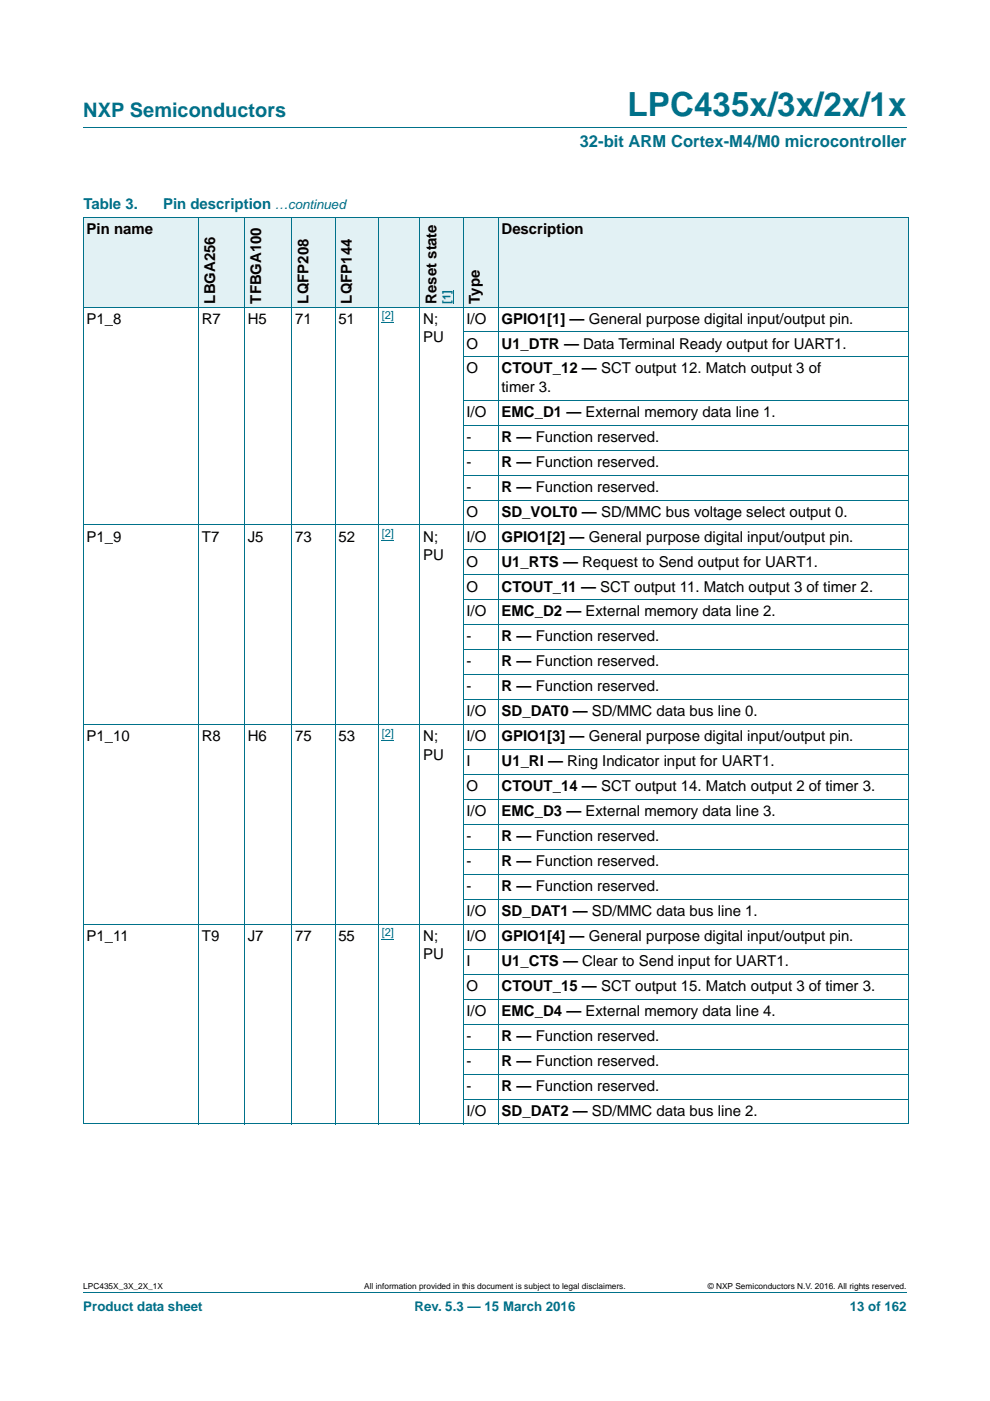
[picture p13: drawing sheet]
<svg xmlns="http://www.w3.org/2000/svg" width="210mm" height="297mm" viewBox="0 0 210 297" stroke-linecap="round" stroke-linejoin="round" font-family="sans-serif">
<defs><g id="words">
<text font-size="7" fill="#00718a" x="133.1" y="24.6">LPC435x/3x/2x/1x</text>
<text font-size="4.2" fill="#00718a" x="17.7" y="24.9">NXP Semiconductors</text>
<text font-size="3.5" fill="#00718a" x="123" y="31.1">32-bit ARM Cortex-M4/M0 microcontroller</text>
<g font-size="3.2" fill="#00718a">
<text x="17.7" y="44.3">Table 3.</text>
<text x="34.6" y="44.3">Pin description</text>
</g>
<g font-size="3.2">
<text x="18.4" y="49.6">Pin name</text>
<text x="106.4" y="49.6">Description</text>
<text x="45.6" y="64.4" transform="rotate(-90 45.6 64.4)">LBGA256</text>
<text x="55.4" y="64.4" transform="rotate(-90 55.4 64.4)">TFBGA100</text>
<text x="65.4" y="64.4" transform="rotate(-90 65.4 64.4)">LQFP208</text>
<text x="74.6" y="64.4" transform="rotate(-90 74.6 64.4)">LQFP144</text>
<text x="92.6" y="64.4" transform="rotate(-90 92.6 64.4)">Reset state</text>
<text x="101.8" y="64.4" transform="rotate(-90 101.8 64.4)">Type</text>
<text x="18.4" y="68.6">P1_8</text>
<text x="42.8" y="68.6">R7</text>
<text x="52.5" y="68.6">H5</text>
<text x="62.6" y="68.6">71</text>
<text x="71.8" y="68.6">51</text>
<text x="89.8" y="68.6">N;</text>
<text x="99" y="68.6">I/O</text>
<text x="106.4" y="68.6">GPIO1[1] — General purpose digital input/output pin.</text>
<text x="89.8" y="72.5">PU</text>
<text x="99" y="73.9">O</text>
<text x="106.4" y="73.9">U1_DTR — Data Terminal Ready output for UART1.</text>
<text x="99" y="79.2">O</text>
<text x="106.4" y="79.2">CTOUT_12 — SCT output 12. Match output 3 of</text>
<text x="106.4" y="83.1">timer 3.</text>
<text x="99" y="88.4">I/O</text>
<text x="106.4" y="88.4">EMC_D1 — External memory data line 1.</text>
<text x="99" y="93.7">-</text>
<text x="106.4" y="93.7">R — Function reserved.</text>
<text x="99" y="99">-</text>
<text x="106.4" y="99">R — Function reserved.</text>
<text x="99" y="104.3">-</text>
<text x="106.4" y="104.3">R — Function reserved.</text>
<text x="99" y="109.5">O</text>
<text x="106.4" y="109.5">SD_VOLT0 — SD/MMC bus voltage select output 0.</text>
<text x="18.4" y="114.8">P1_9</text>
<text x="42.8" y="114.8">T7</text>
<text x="52.6" y="114.8">J5</text>
<text x="62.6" y="114.8">73</text>
<text x="71.8" y="114.8">52</text>
<text x="89.8" y="114.8">N;</text>
<text x="89.8" y="118.7">PU</text>
<text x="99" y="114.8">I/O</text>
<text x="106.4" y="114.8">GPIO1[2] — General purpose digital input/output pin.</text>
<text x="99" y="120.1">O</text>
<text x="99" y="125.4">O</text>
<text x="106.4" y="120.1">U1_RTS — Request to Send output for UART1.</text>
<text x="106.4" y="125.4">CTOUT_11 — SCT output 11. Match output 3 of timer 2.</text>
<text x="99" y="130.7">I/O</text>
<text x="106.4" y="130.7">EMC_D2 — External memory data line 2.</text>
<text x="99" y="136">-</text>
<text x="106.4" y="136">R — Function reserved.</text>
<text x="99" y="141.3">-</text>
<text x="106.4" y="141.3">R — Function reserved.</text>
<text x="99" y="146.6">-</text>
<text x="106.4" y="146.6">R — Function reserved.</text>
<text x="99" y="151.9">I/O</text>
<text x="106.4" y="151.9">SD_DAT0 — SD/MMC data bus line 0.</text>
<text x="18.4" y="157.2">P1_10</text>
<text x="42.8" y="157.2">R8</text>
<text x="52.6" y="157.2">H6</text>
<text x="62.6" y="157.2">75</text>
<text x="71.8" y="157.2">53</text>
<text x="89.8" y="157.2">N;</text>
<text x="89.8" y="161">PU</text>
<text x="99" y="157.2">I/O</text>
<text x="106.4" y="157.2">GPIO1[3] — General purpose digital input/output pin.</text>
<text x="99" y="162.5">I</text>
<text x="99" y="167.7">O</text>
<text x="106.4" y="162.5">U1_RI — Ring Indicator input for UART1.</text>
<text x="106.4" y="167.7">CTOUT_14 — SCT output 14. Match output 2 of timer 3.</text>
<text x="99" y="173">I/O</text>
<text x="106.4" y="173">EMC_D3 — External memory data line 3.</text>
<text x="99" y="178.3">-</text>
<text x="106.4" y="178.3">R — Function reserved.</text>
<text x="99" y="183.6">-</text>
<text x="106.4" y="183.6">R — Function reserved.</text>
<text x="99" y="188.9">-</text>
<text x="106.4" y="188.9">R — Function reserved.</text>
<text x="99" y="194.2">I/O</text>
<text x="106.4" y="194.2">SD_DAT1 — SD/MMC data bus line 1.</text>
<text x="18.4" y="199.5">P1_11</text>
<text x="42.8" y="199.5">T9</text>
<text x="52.5" y="199.5">J7</text>
<text x="62.6" y="199.5">77</text>
<text x="71.8" y="199.5">55</text>
<text x="89.8" y="199.5">N;</text>
<text x="89.8" y="203.4">PU</text>
<text x="99" y="199.5">I/O</text>
<text x="106.4" y="199.5">GPIO1[4] — General purpose digital input/output pin.</text>
<text x="99" y="204.8">I</text>
<text x="106.4" y="204.8">U1_CTS — Clear to Send input for UART1.</text>
<text x="99" y="215.4">I/O</text>
<text x="99" y="210.1">O</text>
<text x="106.4" y="210.1">CTOUT_15 — SCT output 15. Match output 3 of timer 3.</text>
<text x="106.4" y="215.4">EMC_D4 — External memory data line 4.</text>
<text x="99" y="220.7">-</text>
<text x="106.4" y="220.7">R — Function reserved.</text>
<text x="99" y="226">-</text>
<text x="106.4" y="226">R — Function reserved.</text>
<text x="99" y="231.3">-</text>
<text x="106.4" y="231.3">R — Function reserved.</text>
<text x="99" y="236.5">I/O</text>
<text x="106.4" y="236.5">SD_DAT2 — SD/MMC data bus line 2.</text>
</g>
<g font-size="2.8" fill="#00718a">
<text x="58.3" y="44.3">…continued</text>
<text x="17.7" y="277.9">Product data sheet</text>
<text x="87.9" y="277.9">Rev. 5.3 — 15 March 2016</text>
<text x="180.2" y="277.9">13 of 162</text>
</g>
<g font-size="2.4" fill="#00f">
<text x="95.5" y="64.4" transform="rotate(-90 95.5 64.4)">[1]</text>
<text x="81" y="67.6">[2]</text>
<text x="81" y="113.9">[2]</text>
<text x="81" y="156.2">[2]</text>
<text x="81" y="198.5">[2]</text>
</g>
<g font-size="1.8">
<text x="17.7" y="273.3">LPC435X_3X_2X_1X</text>
<text x="77.2" y="273.3">All information provided in this document is subject to legal disclaimers.</text>
<text x="150.1" y="273.3">© NXP Semiconductors N.V. 2016. All rights reserved.</text>
</g>
</g></defs>
<path d="M17.7 27h174.6M17.7 273.9h174.6" fill="none" stroke="#00718a" stroke-width=".21"/>
<path d="M81 68.4h2.6M81 114.6h2.6M81 156.9h2.6M81 199.2h2.6" fill="none" stroke="#00f" stroke-width=".21"/>
<g fill="#e2f1f4">
<path d="M17.7 46h24.4v19.1h-24.4z"/>
<path d="M42.1 46h9.8v19.1h-9.8z"/>
<path d="M51.9 46h10v19.1h-10z"/>
<path d="M61.9 46h9.2v19.1h-9.2z"/>
<path d="M71.1 46h9.2v19.1h-9.2z"/>
<path d="M80.3 46h18v19.1h-18z"/>
</g>
<path d="M96.2 61.5v2.9" fill="none" stroke="#00f" stroke-width=".21"/>
<g fill="#e2f1f4">
<path d="M98.3 46h7.4v19.1h-7.4z"/>
<path d="M105.7 46h87v19.1h-87z"/>
</g>
<g fill="none" stroke="#00718a" stroke-width=".21">
<path d="M17.6 46h175.1M17.7 46.1v192.2M42.1 46v192.3M51.9 46v192.3M61.9 46v192.3M71.1 46v192.3M80.3 46v192.3M89.1 46v192.3M98.3 46v192.3M105.7 46v192.3M192.7 46.1v192.2h-175.1M17.6 65.1h175.1"/>
<path d="M98.2 70.4h94.5M98.2 75.7h94.5M98.2 84.8h94.5M98.2 90.1h94.5M98.2 95.4h94.5M17.6 111.3h175.1M98.2 100.7h94.5M98.2 106h94.5M98.2 116.6h94.5M98.2 121.9h94.5M98.2 127.2h94.5M98.2 132.5h94.5"/>
<path d="M98.2 137.8h94.5M17.6 153.6h175.1M98.2 143.1h94.5M98.2 148.3h94.5M98.2 158.9h94.5M98.2 164.2h94.5M98.2 169.5h94.5M98.2 174.8h94.5M17.6 196h175.1M98.2 180.1h94.5M98.2 185.4h94.5M98.2 190.7h94.5"/>
<path d="M98.2 201.3h94.5M98.2 206.6h94.5M98.2 211.8h94.5M98.2 217.1h94.5M98.2 222.4h94.5M98.2 227.7h94.5M98.2 233h94.5"/>
</g>
<use href="#words"/>
</svg>
